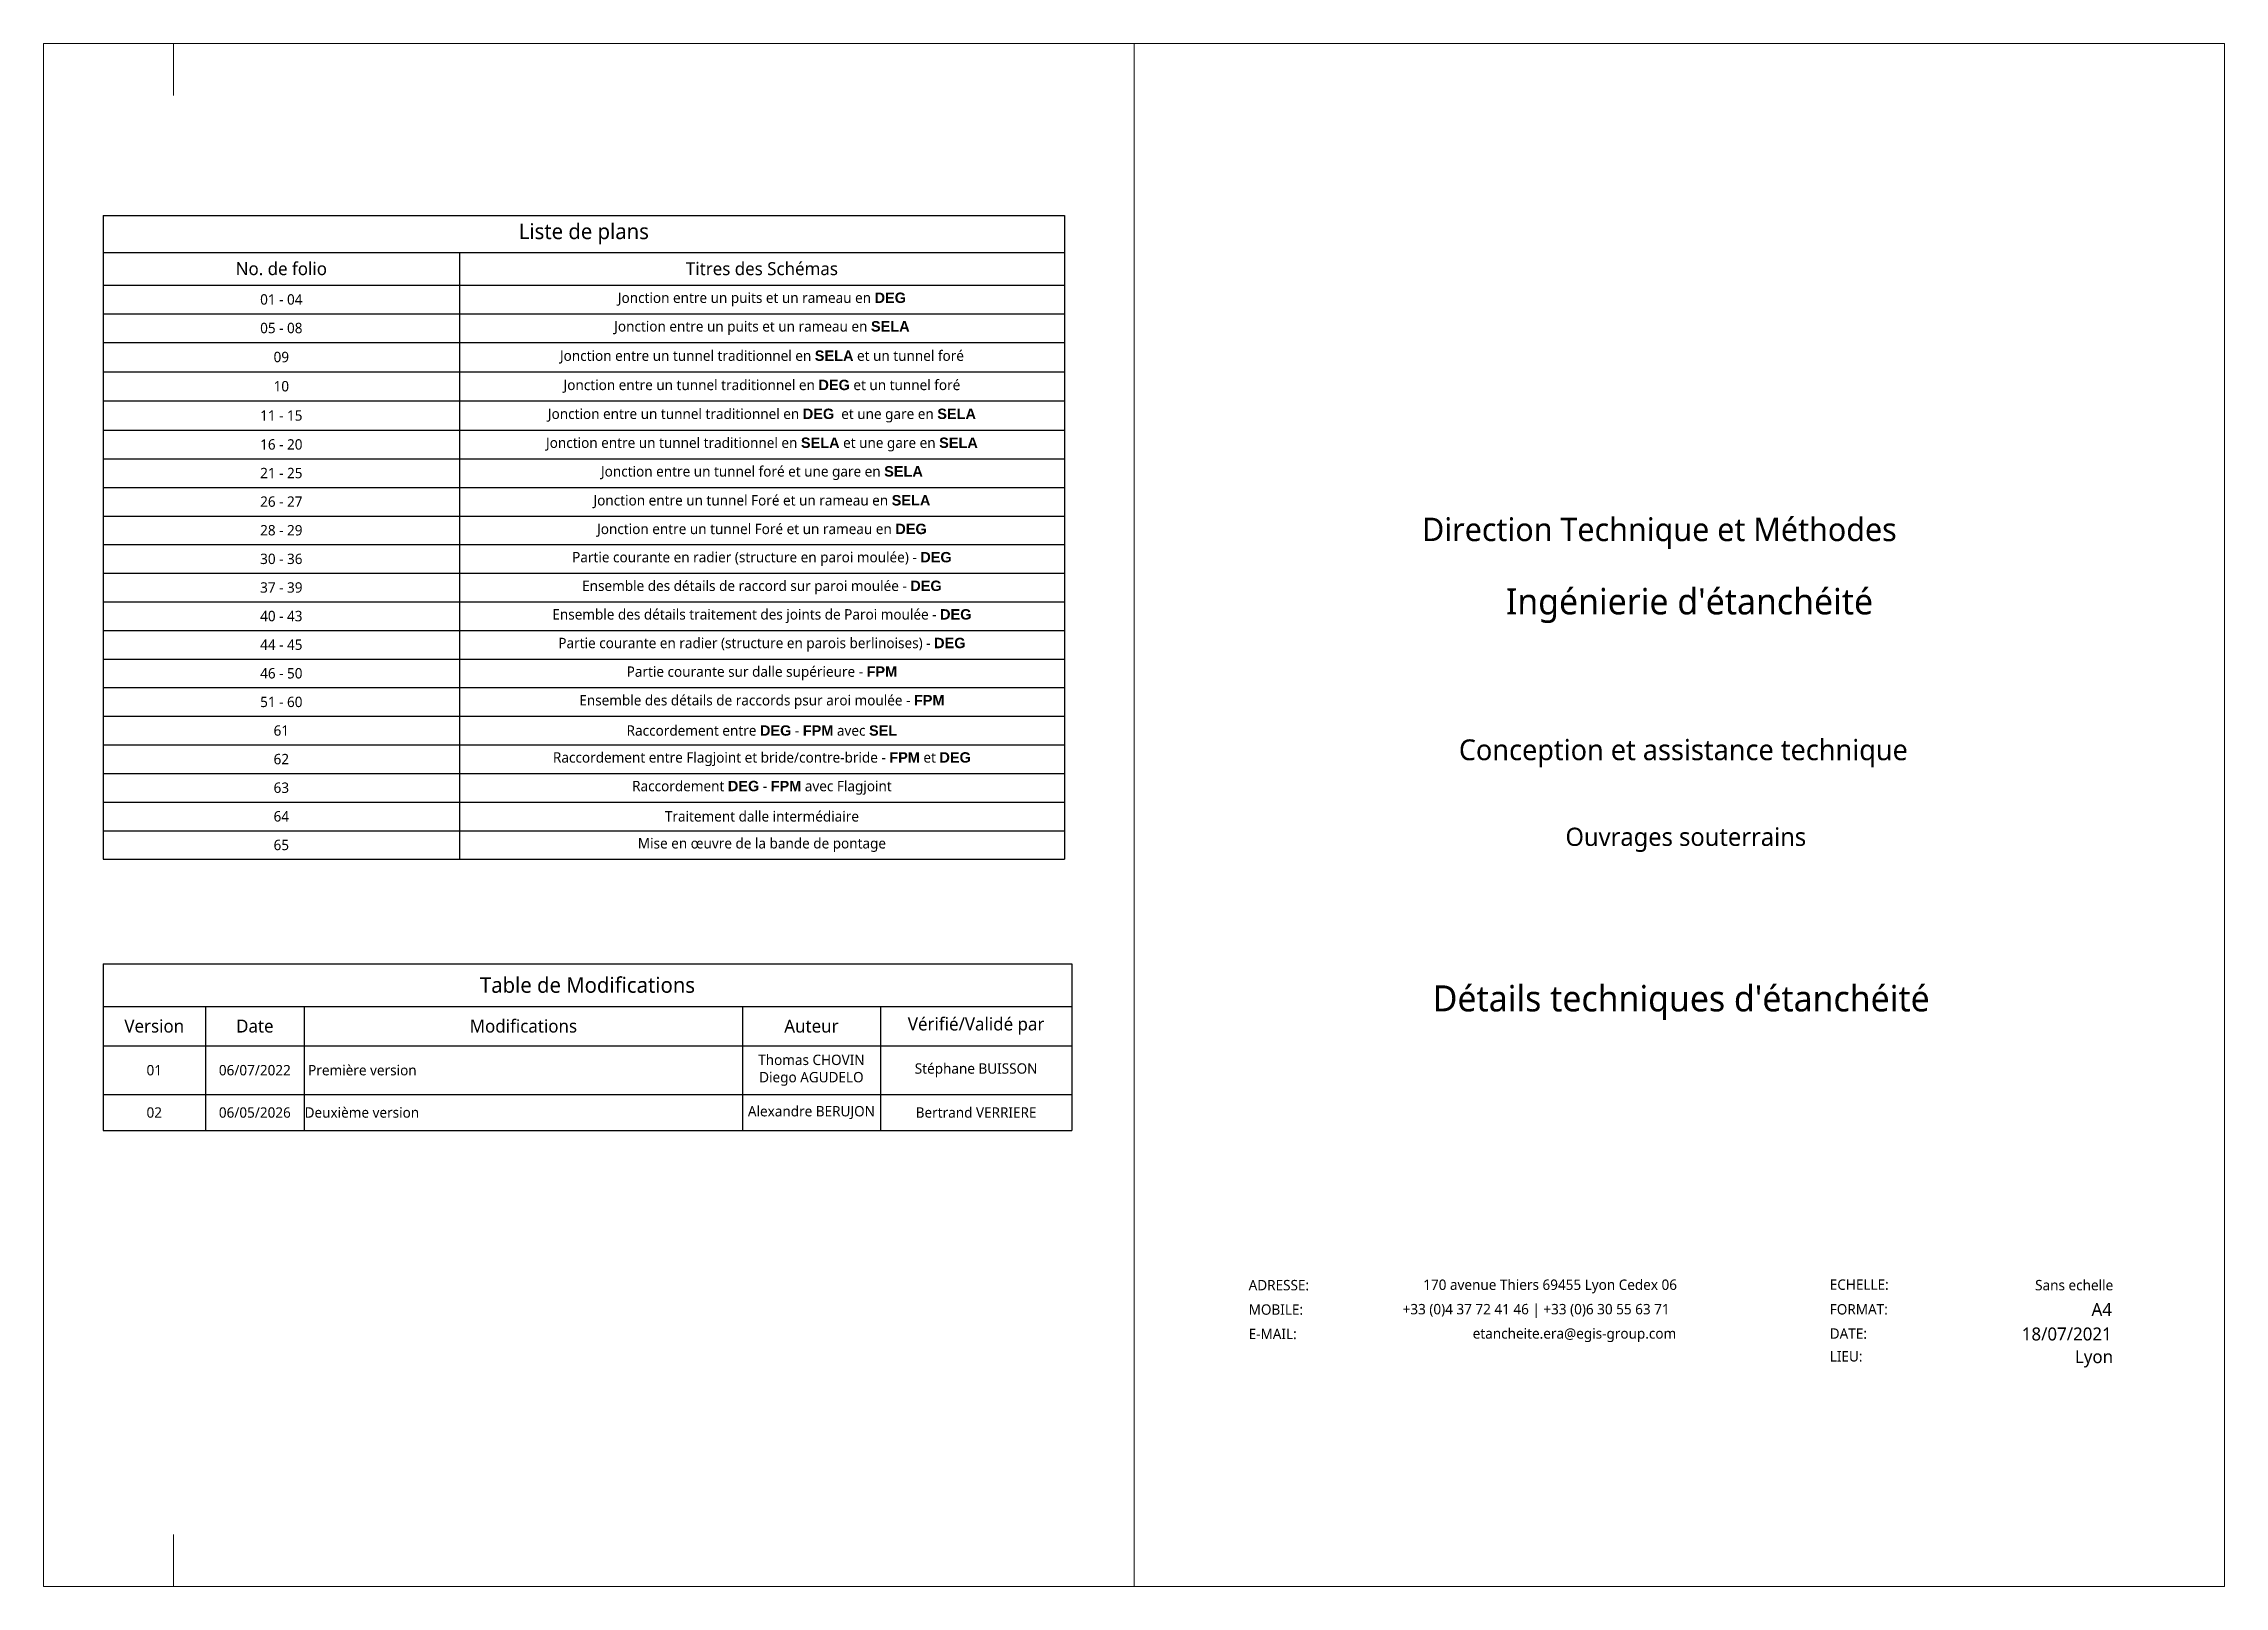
# Paper-space layout '00 - Page de garde' of a CAD drawing. Header units: millimetres. Extents: x -78 to 342, y -46 to 251.
import ezdxf

# ---------------------------------------------------------------- set-up
doc = ezdxf.new("R2010")
doc.units = ezdxf.units.MM
doc.layers.add('G-ANNO-TTLB', color=7, linetype='Continuous', lineweight=5)
doc.layers.add('GEN-_-CARTOUCHE', color=7, linetype='Continuous')
doc.styles.add('Segoe UI', font='segoeui.ttf', dxfattribs={"height": 0.002})
doc.styles.add('Segoe UI_2', font='segoeui.ttf', dxfattribs={"height": 0.0025})
doc.styles.add('Segoe UI_4', font='segoeui.ttf', dxfattribs={"height": 0.004})
doc.styles.add('Segoe UI_B_1', font='segoeuib.ttf', dxfattribs={"height": 0.005})
doc.styles.add('Segoe UI_B_2', font='segoeuib.ttf', dxfattribs={"height": 0.0045})
doc.styles.add('Segoe UI_B_3', font='segoeuib.ttf', dxfattribs={"height": 0.0035})
doc.styles.get("Standard").update_dxf_attribs({"font": 'segoeui.ttf'})
doc.styles.add('TXT-GRAS', font='segoeuib.ttf')

# ---------------------------------------------------------------- blocks, each defined once
blk = doc.blocks.new('cart.L6P-Sommaire')
at = {"layer": 'G-ANNO-TTLB'}
for p, q in [((-30, 259), (-30, -38)), ((390, 259), (-30, 259)), ((180, 259), (180, -38)), ((390, -38), (390, 259)), ((-30, -38), (390, -38))]:
    blk.add_line(p, q, dxfattribs=at)
at = {"layer": 'G-ANNO-TTLB', "color": 8, "true_color": 0x828282}
for p, q in [((-5, 259), (-5, 249)), ((-5, -38), (-5, -28))]:
    blk.add_line(p, q, dxfattribs=at)
at = {"layer": 'G-ANNO-TTLB', "color": 158, "true_color": 0x09212c, "insert": (235.48, 167.73), "char_height": 4.5, "width": 108.0675, "attachment_point": 1, "style": 'Segoe UI_B_2'}
blk.add_mtext('Direction Technique et Méthodes', dxfattribs=at)
at = {"layer": 'G-ANNO-TTLB', "color": 62, "true_color": 0xabc100, "insert": (177.96, 154.12), "char_height": 5, "width": 218.0313, "attachment_point": 1, "style": 'Segoe UI_B_1'}
blk.add_mtext("\\pxqc;Ingénierie d'étanchéité", dxfattribs=at)
at = {"layer": 'G-ANNO-TTLB', "attachment_point": 1}
for s, insert, char_height, width, style in [('\\pxqc;Conception et assistance technique', (219.38, 125.05), 4, 132.8396, 'Segoe UI_4'), ('\\pxqc;Ouvrages souterrains', (235.85, 108.05), 3.5, 100.8523, 'Segoe UI_B_3'), ("\\pxqc;Détails techniques d'étanchéité", (184.3, 77.69), 5, 202.1856, 'Segoe UI_B_1'), ('ADRESSE: ', (202.08, 20.99), 2, 64.9094, 'Segoe UI'), ('170 avenue Thiers 69455 Lyon Cedex 06 ', (235.7, 21.07), 2, 57.8659, 'Segoe UI'), ('ECHELLE:', (314, 21.09), 2, 28.6202, 'Segoe UI'), ('Sans echelle', (353.55, 20.99), 2, 29.9029, 'Segoe UI'), ('MOBILE:', (202.08, 16.29), 2, 64.9094, 'Segoe UI'), ('+33 (0)4 37 72 41 46 | +33 (0)6 30 55 63 71 ', (231.73, 16.37), 2, 57.8659, 'Segoe UI'), ('FORMAT:', (314, 16.34), 2, 14.27, 'Segoe UI'), ('A4', (364.41, 16.57), 2.5, 5.0506, 'Segoe UI_2'), ('E-MAIL:', (202.08, 11.6), 2, 64.9094, 'Segoe UI'), ('etancheite.era@egis-group.com', (245.23, 11.69), 2, 57.8659, 'Segoe UI'), ('DATE:', (314, 11.67), 2, 23.7299, 'Segoe UI'), ('18/07/2021', (350.98, 11.84), 2.5, 21.9662, 'Segoe UI_2'), ('LIEU:', (314, 7.29), 2, 24.2911, 'Segoe UI'), ('\\pxqc;Lyon', (354.71, 7.47), 2.5, 20.3629, 'Segoe UI_2')]:
    blk.add_mtext(s, dxfattribs=dict(at, insert=insert, char_height=char_height, width=width, style=style))
blk = doc.blocks.new('*T232')
at = {"layer": 'GEN-_-CARTOUCHE', "color": 0, "linetype": 'ByBlock', "lineweight": -2}
for p, q in [((0, 0), (185.12, 0)), ((0, 0), (0, -123.92)), ((185.12, 0), (185.12, -123.92)), ((0, -7.07), (185.12, -7.07)), ((68.6, -7.07), (68.6, -123.92)), ((0, -13.39), (185.12, -13.39)), ((0, -18.9), (185.12, -18.9)), ((0, -24.41), (185.12, -24.41)), ((0, -30.05), (185.12, -30.05)), ((0, -35.68), (185.12, -35.68)), ((0, -41.3), (185.12, -41.3)), ((0, -46.81), (185.12, -46.81)), ((0, -52.32), (185.12, -52.32)), ((0, -57.83), (185.12, -57.83)), ((0, -63.34), (185.12, -63.34)), ((0, -68.84), (185.12, -68.84)), ((0, -74.35), (185.12, -74.35)), ((0, -79.86), (185.12, -79.86)), ((0, -85.37), (185.12, -85.37)), ((0, -90.87), (185.12, -90.87)), ((0, -96.38), (185.12, -96.38)), ((0, -101.89), (185.12, -101.89)), ((0, -107.4), (185.12, -107.4)), ((0, -112.9), (185.12, -112.9)), ((0, -118.41), (185.12, -118.41)), ((0, -123.92), (185.12, -123.92))]:
    blk.add_line(p, q, dxfattribs=at)
at = {"layer": 'GEN-_-CARTOUCHE', "color": 0, "attachment_point": 5, "style": 'TXT-GRAS'}
for s, insert, char_height, width in [('Liste de plans', (92.56, -3.53), 3, 185.0035), ('No. de folio', (34.3, -10.23), 2.5, 68.4766), ('Titres des Schémas', (126.86, -10.23), 2.5, 116.4069)]:
    blk.add_mtext(s, dxfattribs=dict(at, insert=insert, char_height=char_height, width=width))
at = {"layer": 'GEN-_-CARTOUCHE', "color": 0, "char_height": 2, "attachment_point": 5}
for s, insert, width in [('01 - 04', (34.3, -16.15), 68.4766), ('Jonction entre un puits et un rameau en \\fArial|b1|i0|c0|p34;DEG', (126.86, -16.15), 116.4069), ('05 - 08', (34.3, -21.65), 68.4766), ('Jonction entre un puits et un rameau en \\fArial|b1|i0|c0|p34;SELA', (126.86, -21.65), 116.4069), ('09', (34.3, -27.23), 68.4766), ('Jonction entre un tunnel traditionnel en {\\fArial|b1|i0|c0|p34;SELA} et un tunnel foré', (126.86, -27.23), 116.4069), ('10', (34.3, -32.86), 68.4766), ('Jonction entre un tunnel traditionnel en {\\fArial|b1|i0|c0|p34;DEG} et un tunnel foré', (126.86, -32.86), 116.4069), ('11 - 15', (34.3, -38.49), 68.4766), ('Jonction entre un tunnel traditionnel en {\\fArial|b1|i0|c0|p34;DEG}  et une gare en \\fArial|b1|i0|c0|p34;SELA', (126.86, -38.49), 116.4069), ('16 - 20', (34.3, -44.06), 68.4766), ('Jonction entre un tunnel traditionnel en {\\fArial|b1|i0|c0|p34;SELA} et une gare en \\fArial|b1|i0|c0|p34;SELA', (126.86, -44.06), 116.4069), ('21 - 25', (34.3, -49.57), 68.4766), ('Jonction entre un tunnel foré et une gare en \\fArial|b1|i0|c0|p34;SELA', (126.86, -49.57), 116.4069), ('26 - 27', (34.3, -55.07), 68.4766), ('Jonction entre un tunnel Foré et un rameau en \\fArial|b1|i0|c0|p34;SELA', (126.86, -55.07), 116.4069), ('28 - 29', (34.3, -60.58), 68.4766), ('Jonction entre un tunnel Foré et un rameau en \\fArial|b1|i0|c0|p34;DEG', (126.86, -60.58), 116.4069), ('30 - 36', (34.3, -66.09), 68.4766), ('Partie courante en radier (structure en paroi moulée) - \\fArial|b1|i0|c0|p34;DEG', (126.86, -66.09), 116.4069), ('37 - 39', (34.3, -71.6), 68.4766), ('Ensemble des détails de raccord sur paroi moulée - \\fArial|b1|i0|c0|p34;DEG', (126.86, -71.6), 116.4069), ('40 - 43', (34.3, -77.1), 68.4766), ('Ensemble des détails traitement des joints de Paroi moulée - \\fArial|b1|i0|c0|p34;DEG', (126.86, -77.1), 116.4069), ('44 - 45', (34.3, -82.61), 68.4766), ('Partie courante en radier (structure en parois berlinoises) - \\fArial|b1|i0|c0|p34;DEG', (126.86, -82.61), 116.4069), ('46 - 50', (34.3, -88.12), 68.4766), ('Partie courante sur dalle supérieure - \\fArial|b1|i0|c0|p34;FPM', (126.86, -88.12), 116.4069), ('Ensemble des détails de raccords psur aroi moulée - \\fArial|b1|i0|c0|p34;FPM', (126.86, -93.63), 116.4069), ('51 - 60', (34.3, -93.63), 68.4766), ('61', (34.3, -99.14), 68.4766), ('Raccordement entre {\\fArial|b1|i0|c0|p34;DEG} - {\\fArial|b1|i0|c0|p34;FPM} avec \\fArial|b1|i0|c0|p34;SEL', (126.86, -99.14), 116.4069), ('62', (34.3, -104.64), 68.4766), ('Raccordement entre Flagjoint et bride/contre-bride - {\\fArial|b1|i0|c0|p34;FPM} et \\fArial|b1|i0|c0|p34;DEG', (126.86, -104.64), 116.4069), ('63', (34.3, -110.15), 68.4766), ('Raccordement {\\fArial|b1|i0|c0|p34;DEG} - {\\fArial|b1|i0|c0|p34;FPM} avec Flagjoint', (126.86, -110.15), 116.4069), ('64', (34.3, -115.66), 68.4766), ('Traitement dalle intermédiaire', (126.86, -115.66), 116.4069), ('65', (34.3, -121.17), 68.4766), ('Mise en œuvre de la bande de pontage', (126.86, -121.17), 116.4069)]:
    blk.add_mtext(s, dxfattribs=dict(at, insert=insert, width=width))
blk = doc.blocks.new('*T233')
at = {"layer": 'GEN-_-CARTOUCHE', "color": 0, "linetype": 'ByBlock', "lineweight": -2, "transparency": 16777216}
for p, q in [((0, 0), (186.55, 0)), ((0, 0), (0, -32.11)), ((186.55, 0), (186.55, -32.11)), ((0, -8.24), (186.55, -8.24)), ((19.67, -8.24), (19.67, -32.11)), ((38.73, -8.24), (38.73, -32.11)), ((123.11, -8.24), (123.11, -32.11)), ((149.67, -8.24), (149.67, -32.11)), ((0, -15.81), (186.55, -15.81)), ((0, -25.21), (186.55, -25.21)), ((0, -32.11), (186.55, -32.11))]:
    blk.add_line(p, q, dxfattribs=at)
at = {"layer": 'GEN-_-CARTOUCHE', "color": 0, "transparency": 16777216, "attachment_point": 5, "style": 'TXT-GRAS'}
for s, insert, char_height, width in [('Table de Modifications', (93.27, -4.12), 3, 186.4282), ('Version', (9.83, -12.02), 2.5, 19.5485), ('Date', (29.2, -12.02), 2.5, 18.944), ('Modifications', (80.92, -12.02), 2.5, 84.2568), ('Auteur', (136.39, -12.02), 2.5, 26.4429), ('Vérifié/Validé par', (168.11, -12.02), 2.5, 36.756)]:
    blk.add_mtext(s, dxfattribs=dict(at, insert=insert, char_height=char_height, width=width))
at = {"layer": 'GEN-_-CARTOUCHE', "color": 0, "transparency": 16777216, "char_height": 2}
for s, insert, width, attachment_point in [('01', (9.83, -20.51), 19.5485, 5), ('06/07/2022', (29.2, -20.51), 18.944, 5), (' Première version', (38.79, -20.51), 84.2568, 4), ('Thomas CHOVIN\\PDiego AGUDELO', (136.39, -20.51), 26.4429, 5), ('Stéphane BUISSON', (168.11, -20.51), 36.756, 5), ('02', (9.83, -28.66), 19.5485, 5), ('06/05/2026', (29.2, -28.66), 18.944, 5), ('Deuxième version', (38.79, -28.66), 84.2568, 4), ('Alexandre BERUJON', (136.39, -28.66), 26.4429, 5), ('Bertrand VERRIERE', (168.11, -28.66), 36.756, 5)]:
    blk.add_mtext(s, dxfattribs=dict(at, insert=insert, width=width, attachment_point=attachment_point))

psp = doc.layouts.new('00 - Page de garde')

# ---------------------------------------------------------------- block references
for name, p in [('*T232', (-66.52, 217.89)), ('*T233', (-66.52, 73.87))]:
    psp.add_blockref(name, p)
at = {"layer": 'GEN-_-CARTOUCHE'}
psp.add_blockref('cart.L6P-Sommaire', (-48, -8), dxfattribs=at)

doc.saveas('drawing.dxf')
